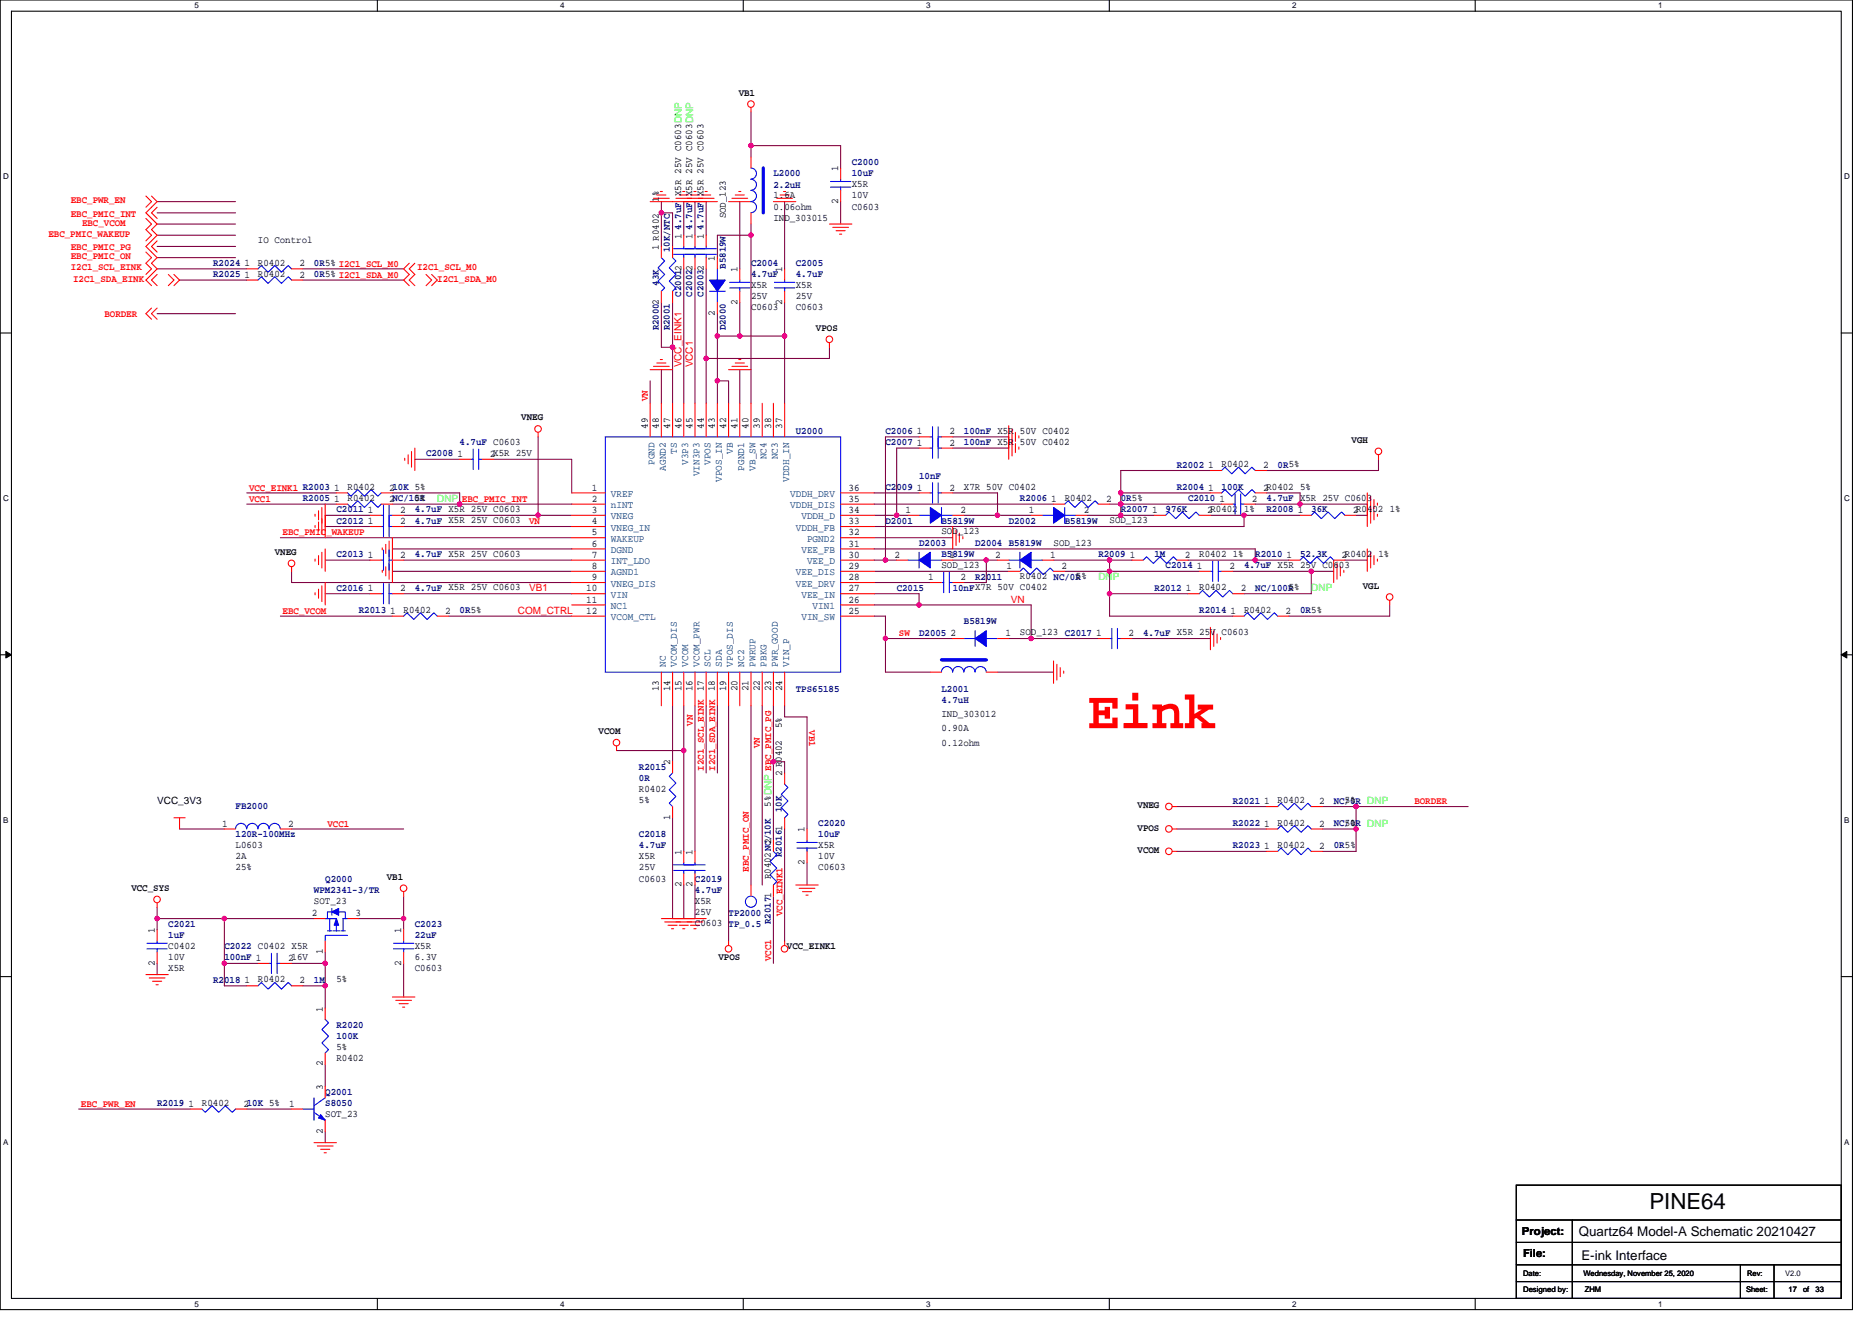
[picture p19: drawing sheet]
<svg xmlns="http://www.w3.org/2000/svg" width="297mm" height="210mm" viewBox="0 0 297 210" stroke-linecap="round" stroke-linejoin="round" font-family="sans-serif">
<defs><g id="words">
<text font-size="8.5" fill="#f00" x="172.5" y="115.6">Eink</text>
<text font-size="3.5" x="261.7" y="192">PINE64</text>
<g font-size="2.1">
<text x="250.5" y="196.2">Quartz64 Model-A Schematic 20210427</text>
<text x="250.9" y="200">E-ink Interface</text>
</g>
<g font-size="1.8">
<text x="241.5" y="196">Project:</text>
<text x="241.7" y="199.5">File:</text>
</g>
<g font-size="1.6">
<text x="117.2" y="15.2">VB1</text>
<text x="133" y="27.2" transform="rotate(-90 133 27.2)">1</text>
<text x="135.2" y="29.7">X5R</text>
<text x="104.5" y="32" transform="rotate(-90 104.5 32)">1%</text>
<text x="108.1" y="31.1" transform="rotate(-90 108.1 31.1)">X5R 25V C0603DNP</text>
<text x="109.9" y="31.1" transform="rotate(-90 109.9 31.1)">X5R 25V C0603DNP</text>
<text x="111.6" y="31.1" transform="rotate(-90 111.6 31.1)">X5R 25V C0603</text>
<text x="115.2" y="34.7" transform="rotate(-90 115.2 34.7)">SOD_123</text>
<text x="122.7" y="35">IND_303015</text>
<text x="122.7" y="31.5">1.6A</text>
<text x="122.7" y="33.3">0.06ohm</text>
<text x="133" y="32.4" transform="rotate(-90 133 32.4)">2</text>
<text x="135.2" y="33.3">C0603</text>
<text x="135.2" y="31.5">10V</text>
<text x="40.9" y="38.6">IO Control</text>
<text x="104.6" y="39.6" transform="rotate(-90 104.6 39.6)">1 R0402</text>
<text x="108.1" y="37.9" transform="rotate(-90 108.1 37.9)">1</text>
<text x="109.9" y="37.9" transform="rotate(-90 109.9 37.9)">1</text>
<text x="111.7" y="37.9" transform="rotate(-90 111.7 37.9)">1</text>
<text x="113.4" y="41.4" transform="rotate(-90 113.4 41.4)">1</text>
<text x="38.8" y="44.1">1</text>
<text x="38.8" y="42.3">1</text>
<text x="40.9" y="43.9">R0402</text>
<text x="40.9" y="42.1">R0402</text>
<text x="47.5" y="44.1">2</text>
<text x="47.5" y="42.3">2</text>
<text x="117" y="43.2" transform="rotate(-90 117 43.2)">1</text>
<text x="119.2" y="45.7">X5R</text>
<text x="119.2" y="47.5">25V</text>
<text x="124.1" y="43.2" transform="rotate(-90 124.1 43.2)">1</text>
<text x="126.3" y="45.7">X5R</text>
<text x="126.3" y="47.5">25V</text>
<text x="113.4" y="50.1" transform="rotate(-90 113.4 50.1)">2</text>
<text x="117" y="48.4" transform="rotate(-90 117 48.4)">2</text>
<text x="119.2" y="49.3">C0603</text>
<text x="124.1" y="48.4" transform="rotate(-90 124.1 48.4)">2</text>
<text x="126.3" y="49.3">C0603</text>
<text x="129.5" y="52.5">VPOS</text>
<text x="82.7" y="66.7">VNEG</text>
<text x="102.8" y="68.1" transform="rotate(-90 102.8 68.1)">49</text>
<text x="104.6" y="68.1" transform="rotate(-90 104.6 68.1)">48</text>
<text x="106.3" y="68.1" transform="rotate(-90 106.3 68.1)">47</text>
<text x="108.1" y="68.1" transform="rotate(-90 108.1 68.1)">46</text>
<text x="109.9" y="68.1" transform="rotate(-90 109.9 68.1)">45</text>
<text x="111.7" y="68.1" transform="rotate(-90 111.7 68.1)">44</text>
<text x="113.4" y="68.1" transform="rotate(-90 113.4 68.1)">43</text>
<text x="115.2" y="68.1" transform="rotate(-90 115.2 68.1)">42</text>
<text x="117" y="68.1" transform="rotate(-90 117 68.1)">41</text>
<text x="118.8" y="68.1" transform="rotate(-90 118.8 68.1)">40</text>
<text x="120.6" y="68.1" transform="rotate(-90 120.6 68.1)">39</text>
<text x="122.3" y="68.1" transform="rotate(-90 122.3 68.1)">38</text>
<text x="124.1" y="68.1" transform="rotate(-90 124.1 68.1)">37</text>
<text x="145.5" y="70.7">1</text>
<text x="145.5" y="69">1</text>
<text x="150.6" y="70.7">2</text>
<text x="150.6" y="69">2</text>
<text x="214.5" y="70.3">VGH</text>
<text x="53" y="77.9">1</text>
<text x="55.2" y="77.7">R0402</text>
<text x="61.7" y="77.9">210K 5%</text>
<text x="72.6" y="72.5">1</text>
<text x="77.7" y="72.5">2X5R 25V</text>
<text x="93.9" y="77.9">1</text>
<text x="134.6" y="77.9">36</text>
<text x="145.5" y="77.9">1</text>
<text x="150.6" y="77.9">2</text>
<text x="152.9" y="77.7">X7R 50V C0402</text>
<text x="191.7" y="74.3">1</text>
<text x="191.7" y="77.9">1</text>
<text x="193.8" y="74.1">R0402</text>
<text x="200.4" y="74.3">2</text>
<text x="200.4" y="77.9">2R0402 5%</text>
<text x="53" y="79.6">1</text>
<text x="55.2" y="79.5">R0402</text>
<text x="58.4" y="83.2">1</text>
<text x="58.4" y="81.4">1</text>
<text x="61.7" y="79.6">2NC/10K</text>
<text x="63.5" y="83.2">2</text>
<text x="63.5" y="81.4">2</text>
<text x="65.8" y="79.5">5%</text>
<text x="93.9" y="79.6">2</text>
<text x="93.9" y="81.4">3</text>
<text x="93.9" y="83.2">4</text>
<text x="134.6" y="83.2">33</text>
<text x="134.6" y="81.4">34</text>
<text x="134.6" y="79.6">35</text>
<text x="143.7" y="81.4">1</text>
<text x="152.4" y="81.4">2</text>
<text x="163.3" y="81.4">1</text>
<text x="166.8" y="79.6">1</text>
<text x="168.9" y="79.5">R0402</text>
<text x="172" y="81.4">2</text>
<text x="175.5" y="79.6">2</text>
<text x="176.1" y="83">SOD_123</text>
<text x="182.8" y="81.4">1</text>
<text x="191.5" y="81.4">2R0402 1%</text>
<text x="193.5" y="79.6">1</text>
<text x="198.6" y="79.6">2</text>
<text x="205.9" y="81.4">1</text>
<text x="214.6" y="81.4">2R0402 1%</text>
<text x="43.6" y="88.1">VNEG</text>
<text x="58.4" y="88.5">1</text>
<text x="63.5" y="88.5">2</text>
<text x="93.9" y="85">5</text>
<text x="93.9" y="86.7">6</text>
<text x="93.9" y="88.5">7</text>
<text x="134.6" y="88.5">30</text>
<text x="134.6" y="86.7">31</text>
<text x="134.6" y="85">32</text>
<text x="141.9" y="88.5">2</text>
<text x="149.4" y="84.8">SOD_123</text>
<text x="150.6" y="88.5">1</text>
<text x="157.9" y="88.5">2</text>
<text x="166.6" y="88.5">1</text>
<text x="167.2" y="86.6">SOD_123</text>
<text x="179.3" y="88.5">1</text>
<text x="188" y="88.5">2</text>
<text x="190.3" y="88.4">R0402 1%</text>
<text x="204.1" y="88.5">1</text>
<text x="212.9" y="88.5">2R0402 1%</text>
<text x="58.4" y="93.9">1</text>
<text x="63.5" y="93.9">2</text>
<text x="93" y="93.9">10</text>
<text x="93" y="95.6">11</text>
<text x="93.9" y="90.3">8</text>
<text x="93.9" y="92.1">9</text>
<text x="134.6" y="95.6">26</text>
<text x="134.6" y="93.9">27</text>
<text x="134.6" y="92.1">28</text>
<text x="134.6" y="90.3">29</text>
<text x="147.3" y="92.1">1</text>
<text x="149.4" y="90.1">SOD_123</text>
<text x="152.4" y="92.1">2</text>
<text x="159.7" y="90.3">1</text>
<text x="161.8" y="91.9">R0402 NC/0R</text>
<text x="168.4" y="90.3">2</text>
<text x="170.7" y="91.9">5%</text>
<text x="188.1" y="93.9">1</text>
<text x="189.9" y="90.3">1</text>
<text x="190.3" y="93.7">R0402</text>
<text x="195.1" y="90.3">2</text>
<text x="196.9" y="93.9">2</text>
<text x="204.5" y="93.7">5%</text>
<text x="216.2" y="93.4">VGL</text>
<text x="61.9" y="97.4">1</text>
<text x="64" y="97.3">R0402</text>
<text x="70.6" y="97.4">2</text>
<text x="93" y="97.4">12</text>
<text x="134.6" y="97.4">25</text>
<text x="150.8" y="101">2</text>
<text x="159.5" y="101">1</text>
<text x="161.8" y="100.8">SOD_123 C2017</text>
<text x="173.9" y="101">1</text>
<text x="179.1" y="101">2</text>
<text x="193.8" y="100.8">C0603</text>
<text x="195.3" y="97.4">1</text>
<text x="197.4" y="97.3">R0402</text>
<text x="204" y="97.4">2</text>
<text x="104.6" y="109.7" transform="rotate(-90 104.6 109.7)">13</text>
<text x="106.3" y="109.7" transform="rotate(-90 106.3 109.7)">14</text>
<text x="108.1" y="109.7" transform="rotate(-90 108.1 109.7)">15</text>
<text x="109.9" y="109.7" transform="rotate(-90 109.9 109.7)">16</text>
<text x="111.7" y="109.7" transform="rotate(-90 111.7 109.7)">17</text>
<text x="113.4" y="109.7" transform="rotate(-90 113.4 109.7)">18</text>
<text x="115.2" y="109.7" transform="rotate(-90 115.2 109.7)">19</text>
<text x="117" y="109.7" transform="rotate(-90 117 109.7)">20</text>
<text x="118.8" y="109.7" transform="rotate(-90 118.8 109.7)">21</text>
<text x="120.6" y="109.7" transform="rotate(-90 120.6 109.7)">22</text>
<text x="122.3" y="109.7" transform="rotate(-90 122.3 109.7)">23</text>
<text x="124.1" y="109.7" transform="rotate(-90 124.1 109.7)">24</text>
<text x="149.4" y="113.8">IND_303012</text>
<text x="95" y="116.5">VCOM</text>
<text x="124.1" y="115.6" transform="rotate(-90 124.1 115.6)">5%</text>
<text x="149.4" y="116.1">0.90A</text>
<text x="149.4" y="118.4">0.12ohm</text>
<text x="101.4" y="125.7">R0402</text>
<text x="106.3" y="121.4" transform="rotate(-90 106.3 121.4)">2</text>
<text x="124.1" y="123.2" transform="rotate(-90 124.1 123.2)">2 R0402</text>
<text x="24.9" y="127.7">VCC_3V3</text>
<text x="35.2" y="131.2">1</text>
<text x="45.7" y="131.2">2</text>
<text x="101.4" y="127.5">5%</text>
<text x="106.3" y="130.2" transform="rotate(-90 106.3 130.2)">1</text>
<text x="122.3" y="128" transform="rotate(-90 122.3 128)">5%DNP EBC_PMIC_PG</text>
<text x="180.5" y="131.8">VPOS</text>
<text x="180.5" y="128.3">VNEG</text>
<text x="200.6" y="127.6">1</text>
<text x="200.6" y="131.2">1</text>
<text x="202.7" y="127.5">R0402</text>
<text x="202.7" y="131">R0402</text>
<text x="209.3" y="127.6">2</text>
<text x="209.3" y="131.2">2</text>
<text x="213.4" y="127.5">5%</text>
<text x="213.4" y="131">5%</text>
<text x="37.4" y="134.6">L0603</text>
<text x="37.4" y="136.4">2A</text>
<text x="101.4" y="136.4">X5R</text>
<text x="108.1" y="135.7" transform="rotate(-90 108.1 135.7)">1</text>
<text x="109.9" y="135.7" transform="rotate(-90 109.9 135.7)">1</text>
<text x="122.3" y="133.9" transform="rotate(-90 122.3 133.9)">2</text>
<text x="127.7" y="137.3" transform="rotate(-90 127.7 137.3)">2</text>
<text x="127.7" y="132.1" transform="rotate(-90 127.7 132.1)">1</text>
<text x="129.8" y="134.6">X5R</text>
<text x="129.8" y="136.4">10V</text>
<text x="180.5" y="135.4">VCOM</text>
<text x="200.6" y="134.7">1</text>
<text x="202.7" y="134.6">R0402</text>
<text x="209.3" y="134.7">2</text>
<text x="20.8" y="141.4">VCC_SYS</text>
<text x="37.4" y="138.2">25%</text>
<text x="49.8" y="143.5">SOT_23</text>
<text x="61.4" y="139.6">VB1</text>
<text x="101.4" y="139.9">C0603</text>
<text x="101.4" y="138.2">25V</text>
<text x="108.1" y="140.8" transform="rotate(-90 108.1 140.8)">2</text>
<text x="109.9" y="140.8" transform="rotate(-90 109.9 140.8)">2</text>
<text x="110.3" y="143.5">X5R</text>
<text x="122.3" y="139.6" transform="rotate(-90 122.3 139.6)">R0402NC/10K</text>
<text x="129.8" y="138.2">C0603</text>
<text x="24.5" y="148.1" transform="rotate(-90 24.5 148.1)">1</text>
<text x="49.5" y="145.4">2</text>
<text x="56.4" y="145.4">3</text>
<text x="63.7" y="148.1" transform="rotate(-90 63.7 148.1)">1</text>
<text x="110.3" y="147">C0603 TP_0.5</text>
<text x="110.3" y="145.3">25V</text>
<text x="24.5" y="153.3" transform="rotate(-90 24.5 153.3)">2</text>
<text x="26.7" y="150.6">C0402</text>
<text x="26.7" y="154.2">X5R</text>
<text x="26.7" y="152.4">10V</text>
<text x="40.9" y="155.9">R0402</text>
<text x="45.7" y="152.5">216V</text>
<text x="51.2" y="151.5" transform="rotate(-90 51.2 151.5)">1</text>
<text x="53.4" y="155.9">5%</text>
<text x="63.7" y="153.3" transform="rotate(-90 63.7 153.3)">2</text>
<text x="65.8" y="154.2">C0603</text>
<text x="65.8" y="150.6">X5R</text>
<text x="65.8" y="152.4">6.3V</text>
<text x="114" y="152.4">VPOS</text>
<text x="124.9" y="150.7">VCC_EINK1</text>
<text x="38.8" y="156.1">1</text>
<text x="47.5" y="156.1">2</text>
<text x="51.2" y="160.5" transform="rotate(-90 51.2 160.5)">1</text>
<text x="53.4" y="166.6">5%</text>
<text x="51.2" y="173" transform="rotate(-90 51.2 173)">3</text>
<text x="51.2" y="169.3" transform="rotate(-90 51.2 169.3)">2</text>
<text x="53.4" y="168.4">R0402</text>
<text x="29.9" y="175.6">1</text>
<text x="32" y="175.5">R0402</text>
<text x="38.6" y="175.6">210K 5%</text>
<text x="45.9" y="175.6">1</text>
<text x="51.2" y="179.9" transform="rotate(-90 51.2 179.9)">2</text>
<text x="51.6" y="177.3">SOT_23</text>
</g>
<g font-size="1.6" fill="#000080">
<text x="122.7" y="28">L2000</text>
<text x="122.7" y="29.8">2.2uH</text>
<text x="135.2" y="26.2">C2000</text>
<text x="135.2" y="28">10uF</text>
<text x="106.3" y="40" transform="rotate(-90 106.3 40)">10K/NTC</text>
<text x="108.1" y="36.4" transform="rotate(-90 108.1 36.4)">4.7uF</text>
<text x="109.9" y="36.4" transform="rotate(-90 109.9 36.4)">4.7uF</text>
<text x="111.6" y="36.4" transform="rotate(-90 111.6 36.4)">4.7uF</text>
<text x="33.8" y="44">R2025</text>
<text x="33.8" y="42.2">R2024</text>
<text x="49.8" y="44">0R5% I2C1_SDA_M0</text>
<text x="49.8" y="42.2">0R5% I2C1_SCL_M0</text>
<text x="104.5" y="45.3" transform="rotate(-90 104.5 45.3)">43K</text>
<text x="108.1" y="47.1" transform="rotate(-90 108.1 47.1)">C20012</text>
<text x="109.9" y="47.1" transform="rotate(-90 109.9 47.1)">C20022</text>
<text x="111.6" y="47.1" transform="rotate(-90 111.6 47.1)">C20032</text>
<text x="115.2" y="42.7" transform="rotate(-90 115.2 42.7)">B5819W</text>
<text x="119.2" y="42.2">C2004</text>
<text x="119.2" y="44">4.7uF</text>
<text x="126.3" y="42.2">C2005</text>
<text x="126.3" y="44">4.7uF</text>
<text x="104.5" y="52.5" transform="rotate(-90 104.5 52.5)">R20002</text>
<text x="106.3" y="52.5" transform="rotate(-90 106.3 52.5)">R2001</text>
<text x="115.2" y="52.5" transform="rotate(-90 115.2 52.5)">D2000</text>
<text x="72.9" y="70.7">4.7uF C0603</text>
<text x="126.3" y="68.9">U2000</text>
<text x="140.5" y="70.7">C2007</text>
<text x="140.5" y="68.9">C2006</text>
<text x="152.9" y="70.7">100nF X5R 50V C0402</text>
<text x="152.9" y="68.9">100nF X5R 50V C0402</text>
<text x="67.6" y="72.4">C2008</text>
<text x="140.5" y="77.8">C2009</text>
<text x="145.8" y="76">10nF</text>
<text x="186.7" y="74.2">R2002</text>
<text x="186.7" y="77.8">R2004</text>
<text x="193.8" y="77.8">100K</text>
<text x="202.7" y="74.2">0R5%</text>
<text x="48" y="79.5">R2005</text>
<text x="53.4" y="83.1">C2012</text>
<text x="53.4" y="81.3">C2011</text>
<text x="65.8" y="83.1">4.7uF X5R 25V C0603</text>
<text x="65.8" y="81.3">4.7uF X5R 25V C0603</text>
<text x="140.5" y="83.1">D2001</text>
<text x="149.4" y="83.1">B5819W</text>
<text x="160.1" y="83.1">D2002</text>
<text x="161.8" y="79.5">R2006</text>
<text x="168.9" y="83.1">B5819W</text>
<text x="177.8" y="79.5">0R5%</text>
<text x="177.8" y="81.3">R2007</text>
<text x="185" y="81.3">976K</text>
<text x="188.5" y="79.5">C2010</text>
<text x="201" y="79.5">4.7uF X5R 25V C0603</text>
<text x="201" y="81.3">R2008</text>
<text x="208.1" y="81.3">36K</text>
<text x="53.4" y="88.4">C2013</text>
<text x="65.8" y="88.4">4.7uF X5R 25V C0603</text>
<text x="145.8" y="86.7">D2003</text>
<text x="149.4" y="88.4">B5819W</text>
<text x="154.7" y="86.7">D2004 B5819W</text>
<text x="174.3" y="88.4">R2009</text>
<text x="183.2" y="88.4">1M</text>
<text x="199.2" y="88.4">R2010</text>
<text x="206.3" y="88.4">52.3K</text>
<text x="53.4" y="93.8">C2016</text>
<text x="65.8" y="93.8">4.7uF X5R 25V C0603</text>
<text x="142.3" y="93.8">C2015</text>
<text x="151.2" y="93.8">10nFX7R 50V C0402</text>
<text x="154.7" y="92">R2011</text>
<text x="183.2" y="93.8">R2012</text>
<text x="185" y="90.2">C2014</text>
<text x="197.4" y="90.2">4.7uF X5R 25V C0603</text>
<text x="199.2" y="93.8">NC/100R</text>
<text x="56.9" y="97.3">R2013</text>
<text x="72.9" y="97.3">0R5%</text>
<text x="145.8" y="100.9">D2005</text>
<text x="152.9" y="99.1">B5819W</text>
<text x="181.4" y="100.9">4.7uF X5R 25V</text>
<text x="190.3" y="97.3">R2014</text>
<text x="206.3" y="97.3">0R5%</text>
<text x="126.3" y="109.8">TPS65185</text>
<text x="149.4" y="109.8">L2001</text>
<text x="149.4" y="111.5">4.7uH</text>
<text x="101.4" y="122.2">R2015</text>
<text x="101.4" y="124">0R</text>
<text x="37.4" y="128.4">FB2000</text>
<text x="124.1" y="128.9" transform="rotate(-90 124.1 128.9)">10K</text>
<text x="129.8" y="131.1">C2020</text>
<text x="195.6" y="127.6">R2021</text>
<text x="195.6" y="131.1">R2022</text>
<text x="211.6" y="127.6">NC/0R DNP</text>
<text x="211.6" y="131.1">NC/0R DNP</text>
<text x="37.4" y="132.9">120R-100MHz</text>
<text x="101.4" y="132.9">C2018</text>
<text x="101.4" y="134.7">4.7uF</text>
<text x="124.1" y="136" transform="rotate(-90 124.1 136)">R20161</text>
<text x="129.8" y="132.9">10uF</text>
<text x="195.6" y="134.7">R2023</text>
<text x="211.6" y="134.7">0R5%</text>
<text x="49.8" y="141.8">WPM2341-3/TR</text>
<text x="51.6" y="140">Q2000</text>
<text x="110.3" y="140">C2019</text>
<text x="110.3" y="141.8">4.7uF</text>
<text x="26.7" y="147.1">C2021</text>
<text x="26.7" y="148.9">1uF</text>
<text x="65.8" y="147.1">C2023</text>
<text x="65.8" y="148.9">22uF</text>
<text x="115.6" y="145.3">TP2000</text>
<text x="122.3" y="146.7" transform="rotate(-90 122.3 146.7)">R20171</text>
<text x="33.8" y="156">R2018</text>
<text x="35.6" y="150.7">C2022 C0402 X5R</text>
<text x="35.6" y="152.4">100nF 1</text>
<text x="49.8" y="156">1M</text>
<text x="53.4" y="163.1">R2020</text>
<text x="53.4" y="164.9">100K</text>
<text x="51.6" y="173.8">Q2001</text>
<text x="24.9" y="175.6">R2019</text>
<text x="51.6" y="175.6">S8050</text>
</g>
<g font-size="1.6" fill="#f00">
<text x="11.2" y="34.4">EBC_PMIC_INT</text>
<text x="11.2" y="32.3">EBC_PWR_EN</text>
<text x="13" y="35.8">EBC_VCOM</text>
<text x="7.7" y="37.6">EBC_PMIC_WAKEUP</text>
<text x="11.2" y="39.7">EBC_PMIC_PG</text>
<text x="11.2" y="41.1">EBC_PMIC_ON</text>
<text x="11.2" y="42.9">I2C1_SCL_EINK</text>
<text x="11.6" y="44.7">I2C1_SDA_EINK</text>
<text x="66.2" y="42.9">I2C1_SCL_M0</text>
<text x="69.4" y="44.7">I2C1_SDA_M0</text>
<text x="16.6" y="50.4">BORDER</text>
<text x="108.1" y="58.3" transform="rotate(-90 108.1 58.3)">VCC_EINK1</text>
<text x="109.9" y="58.3" transform="rotate(-90 109.9 58.3)">VCC1</text>
<text x="102.8" y="63.6" transform="rotate(-90 102.8 63.6)">VN</text>
<text x="39.5" y="77.9">VCC_EINK1 R2003</text>
<text x="39.5" y="79.7">VCC1</text>
<text x="84" y="83.2">VN</text>
<text x="44.8" y="85">EBC_PMIC_WAKEUP</text>
<text x="84" y="93.9">VB1</text>
<text x="160.4" y="95.7">VN</text>
<text x="44.8" y="97.4">EBC_VCOM</text>
<text x="82.2" y="97.4">COM_CTRL</text>
<text x="142.6" y="101">SW</text>
<text x="109.9" y="115.2" transform="rotate(-90 109.9 115.2)">VN</text>
<text x="120.6" y="118.8" transform="rotate(-90 120.6 118.8)">VN</text>
<text x="128.4" y="115.9" transform="rotate(90 128.4 115.9)">VB1</text>
<text x="111.7" y="122.3" transform="rotate(-90 111.7 122.3)">I2C1_SCL_EINK</text>
<text x="113.5" y="122.3" transform="rotate(-90 113.5 122.3)">I2C1_SDA_EINK</text>
<text x="52" y="131.2">VCC1</text>
<text x="224.4" y="127.7">BORDER</text>
<text x="118.8" y="138.3" transform="rotate(-90 118.8 138.3)">EBC_PMIC_ON</text>
<text x="124.1" y="145.4" transform="rotate(-90 124.1 145.4)">VCC_EINK1</text>
<text x="122.4" y="152.5" transform="rotate(-90 122.4 152.5)">VCC1</text>
<text x="12.8" y="175.7">EBC_PWR_EN</text>
</g>
<g font-size="1.6" fill="#004080">
<text x="103.9" y="73.8" transform="rotate(-90 103.9 73.8)">PGND</text>
<text x="105.6" y="74.7" transform="rotate(-90 105.6 74.7)">AGND2</text>
<text x="107.4" y="72" transform="rotate(-90 107.4 72)">TS</text>
<text x="109.2" y="73.8" transform="rotate(-90 109.2 73.8)">V3P3</text>
<text x="111" y="75.6" transform="rotate(-90 111 75.6)">VIN3P3</text>
<text x="112.8" y="73.8" transform="rotate(-90 112.8 73.8)">VPOS</text>
<text x="114.5" y="76.5" transform="rotate(-90 114.5 76.5)">VPOS_IN</text>
<text x="116.3" y="72" transform="rotate(-90 116.3 72)">VB</text>
<text x="118.1" y="74.7" transform="rotate(-90 118.1 74.7)">PGND1</text>
<text x="119.9" y="74.7" transform="rotate(-90 119.9 74.7)">VB_SW</text>
<text x="121.6" y="72.9" transform="rotate(-90 121.6 72.9)">NC4</text>
<text x="123.4" y="72.9" transform="rotate(-90 123.4 72.9)">NC3</text>
<text x="125.2" y="76.5" transform="rotate(-90 125.2 76.5)">VDDH_IN</text>
<text x="96.9" y="78.9">VREF</text>
<text x="96.9" y="80.6">nINT</text>
<text x="96.9" y="82.4">VNEG</text>
<text x="125.4" y="80.6">VDDH_DIS</text>
<text x="125.4" y="78.9">VDDH_DRV</text>
<text x="127.2" y="82.4">VDDH_D</text>
<text x="96.9" y="84.2">VNEG_IN</text>
<text x="96.9" y="86">WAKEUP</text>
<text x="96.9" y="87.8">DGND</text>
<text x="96.9" y="89.5">INT_LDO</text>
<text x="126.3" y="84.2">VDDH_FB</text>
<text x="127.2" y="87.8">VEE_FB</text>
<text x="128.1" y="89.5">VEE_D</text>
<text x="128.1" y="86">PGND2</text>
<text x="96.9" y="91.3">AGND1</text>
<text x="96.9" y="93.1">VNEG_DIS</text>
<text x="96.9" y="94.9">VIN</text>
<text x="126.3" y="93.1">VEE_DRV</text>
<text x="126.3" y="91.3">VEE_DIS</text>
<text x="127.2" y="94.9">VEE_IN</text>
<text x="96.9" y="96.6">NC1</text>
<text x="96.9" y="98.4">VCOM_CTL</text>
<text x="127.2" y="98.4">VIN_SW</text>
<text x="128.9" y="96.6">VIN1</text>
<text x="105.6" y="105.8" transform="rotate(-90 105.6 105.8)">NC</text>
<text x="107.4" y="105.8" transform="rotate(-90 107.4 105.8)">VCOM_DIS</text>
<text x="109.2" y="105.8" transform="rotate(-90 109.2 105.8)">VCOM</text>
<text x="111" y="105.8" transform="rotate(-90 111 105.8)">VCOM_PWR</text>
<text x="112.8" y="105.8" transform="rotate(-90 112.8 105.8)">SCL</text>
<text x="114.5" y="105.8" transform="rotate(-90 114.5 105.8)">SDA</text>
<text x="116.3" y="105.8" transform="rotate(-90 116.3 105.8)">VPOS_DIS</text>
<text x="118.1" y="105.8" transform="rotate(-90 118.1 105.8)">NC2</text>
<text x="119.9" y="105.8" transform="rotate(-90 119.9 105.8)">PWRUP</text>
<text x="121.6" y="105.8" transform="rotate(-90 121.6 105.8)">PBKG</text>
<text x="123.4" y="105.8" transform="rotate(-90 123.4 105.8)">PWR_GOOD</text>
<text x="125.2" y="105.8" transform="rotate(-90 125.2 105.8)">VIN_P</text>
</g>
<g font-size="1.6" fill="#0f0">
<text x="69.4" y="79.7">DNP EBC_PMIC_INT</text>
<text x="174.3" y="92.1">DNP</text>
<text x="208.1" y="93.9">DNP</text>
</g>
<g font-size="1.3">
<text x="30.8" y="1.3">5</text>
<text x="88.9" y="1.3">4</text>
<text x="147" y="1.3">3</text>
<text x="205" y="1.3">2</text>
<text x="263.1" y="1.3">1</text>
<text x=".5" y="28.4">D</text>
<text x="292.6" y="28.4">D</text>
<text x=".5" y="79.5">C</text>
<text x="292.6" y="79.5">C</text>
<text x=".5" y="130.6">B</text>
<text x="292.6" y="130.6">B</text>
<text x=".5" y="181.7">A</text>
<text x="292.6" y="181.7">A</text>
<text x="30.8" y="207.4">5</text>
<text x="88.9" y="207.4">4</text>
<text x="147" y="207.4">3</text>
<text x="205" y="207.4">2</text>
<text x="263.1" y="207.4">1</text>
</g>
<g font-size="1.2">
<text x="241.7" y="202.6">Date:</text>
<text x="251.3" y="202.6">Wednesday, November 25, 2020</text>
<text x="277.2" y="202.6">Rev:</text>
<text x="283.3" y="202.6">V2.0</text>
<text x="241.7" y="205.1">Designed by:</text>
<text x="251.5" y="205.1">ZHM</text>
<text x="277" y="205.1">Sheet:</text>
<text x="283.8" y="205.1">17</text>
<text x="286.1" y="205.1">of</text>
<text x="288.1" y="205.1">33</text>
</g>
</g></defs>
<path d="M0 0h293.9v207.9h-293.9zM1.8 1.8h290.4v204.3h-290.4z" fill="none" stroke="#000" stroke-width=".17"/>
<g fill="#fff">
<path d="M30.8 .2h.7v1.4h-.7z"/>
<path d="M30.8 206.3h.7v1.4h-.7z"/>
</g>
<path d="M59.9 0v1.8M59.9 206.1v1.8" fill="none" stroke="#000" stroke-width=".17"/>
<g fill="#fff">
<path d="M88.9 .2h.7v1.4h-.7z"/>
<path d="M88.9 206.3h.7v1.4h-.7z"/>
</g>
<path d="M117.9 0v1.8M117.9 206.1v1.8" fill="none" stroke="#000" stroke-width=".17"/>
<g fill="#fff">
<path d="M147 .2h.7v1.4h-.7z"/>
<path d="M147 206.3h.7v1.4h-.7z"/>
</g>
<path d="M176 0v1.8M176 206.1v1.8" fill="none" stroke="#000" stroke-width=".17"/>
<g fill="#fff">
<path d="M205 .2h.7v1.4h-.7z"/>
<path d="M205 206.3h.7v1.4h-.7z"/>
</g>
<path d="M234.1 0v1.8M234.1 206.1v1.8" fill="none" stroke="#000" stroke-width=".17"/>
<g fill="#fff">
<path d="M263.1 .2h.7v1.4h-.7z"/>
<path d="M263.1 206.3h.7v1.4h-.7z"/>
<path d="M.5 27.3h.9v1.4h-.9z"/>
<path d="M292.6 27.3h.9v1.4h-.9z"/>
<path d="M.5 78.4h.9v1.4h-.9z"/>
<path d="M292.6 78.4h.9v1.4h-.9z"/>
</g>
<path d="M0 52.9h1.8M292.2 52.9h1.7" fill="none" stroke="#000" stroke-width=".17"/>
<g fill="#fff">
<path d="M.5 129.5h.8v1.4h-.8z"/>
<path d="M292.6 129.5h.9v1.4h-.9z"/>
</g>
<path d="M0 103.9h1.8M292.2 103.9h1.7" fill="none" stroke="#000" stroke-width=".17"/>
<g fill="#000" stroke="#000" stroke-width=".16">
<path d="M.9 103.4l.9 .5-.9 .5z" fill-rule="evenodd"/>
<path d="M292.2 103.9l.8-.5v1z" fill-rule="evenodd"/>
</g>
<g fill="#fff">
<path d="M.5 180.5h.8v1.4h-.8z"/>
<path d="M292.6 180.5h.9v1.4h-.9z"/>
</g>
<path d="M0 155h1.8M292.2 155h1.7M240.6 193.6h51.6M240.6 197.2h51.6M240.6 188.1h51.6v18h-51.6zM249.5 193.6v12.5M240.6 200.7h51.6M240.6 203.4h51.6M276.2 200.7v5.4M281.5 200.7v5.4" fill="none" stroke="#000" stroke-width=".17"/>
<g fill="none" stroke="#800040" stroke-width=".17">
<path d="M119.2 17.8v7.1M24.9 33.8h12.5M24.9 35.6h12.5M24.9 39.1h12.5M24.9 37.3h12.5M24.9 32h12.5M104.9 33.8h1.8v5.3M104.9 32v7.1M108.5 32v5.3M110.3 32v5.3M112.1 32v5.3M117.4 32v10.7"/>
<path d="M119.2 35.6v28.4M119.2 37.3h-5.4v3.6M119.2 23.1h14.2v3.6M124.5 32v10.7M133.4 32v3.6M24.9 49.8h12.5M24.9 40.9h12.5M24.9 42.7h14.3M28.5 44.4h10.7M48 42.7h16M48 44.4h16M104.9 48v7.1h1.8v8.9"/>
<path d="M104.9 58.7v5.3M106.7 48v7.1M108.5 42.7v21.3M110.3 42.7v21.3M112.1 42.7v14.2M113.8 49.8v14.2M113.8 53.3h10.7M117.4 48v5.3M117.4 58.7v5.3M124.5 48v16M131.6 55.1v1.8h-19.5v7.1M39.2 78.2h14.2"/>
<path d="M62.3 78.2h10.6v1.8M65.8 72.9h7.1M78.3 72.9h12.4v5.3M85.4 69.3v12.5h5.3M103.2 60.5v3.5M113.8 60.5h1.8v3.5M138.7 78.2h7.1M145.8 69.3h-5.3v19.6M145.8 71.1h-3.5v10.7M151.2 78.2h7.1v3.6M151.2 69.3h8.9M151.2 71.1h8.9"/>
<path d="M177.8 78.2h14.3M192.1 74.7h-14.3v5.3h16M201 78.2h5.3v1.8M218.7 72.9v1.8h-17.7M39.2 80h14.2M44.5 85.3h46.2M44.5 97.8h17.8M46.3 90.7v1.8h44.4M51.6 94.2h7.1M51.6 81.8h7.1M51.6 83.6h7.1M51.6 88.9h7.1"/>
<path d="M62.3 87.1h28.4M62.3 90.7h28.4M62.3 80h28.4M64 94.2h26.7M64 81.8h21.4M64 83.6h26.7M64 88.9h26.7M71.2 97.8h19.5M138.7 92.5h8.9M138.7 96h24.9v5.3M138.7 85.3h12.5M138.7 94.2h7.1v1.8"/>
<path d="M138.7 97.8h1.8v8.9h7.1M138.7 90.7h21.4M138.7 80h28.5M138.7 87.1h60.5v1.8M138.7 88.9h3.6M138.7 81.8h5.4M151.2 88.9h5.3v3.6h-3.6M152.9 81.8h10.7M156.5 88.9h1.8M167.2 88.9h12.4M168.9 90.7h21.4M172.5 81.8h10.7"/>
<path d="M176.1 80h1.7v1.8M176.1 94.2h12.4M176.1 88.9v8.9h19.5M188.5 88.9h16M192.1 81.8h14.2M195.6 90.7h12.5v3.5h-10.7M197.4 81.8v1.8h-58.7M199.2 80h17.8M208.1 90.7h3.5M213.4 88.9h3.6M215.2 81.8h1.8M220.5 96v1.8h-16"/>
<path d="M97.8 119.1h10.7v16M106.7 112v8.9M108.5 112v7.1M110.3 112v23.1M112.1 112v10.7M113.8 112v10.7M115.6 112v37.4M119.2 112v28.5M120.9 112v28.5M122.7 112v21.3M124.5 112v1.8h3.6v17.8M140.5 101.3h10.7"/>
<path d="M158.3 106.7h8.9M160.1 101.3h14.2M179.6 101.3h12.5M28.5 131.6h7.1M46.3 131.6h17.7M106.7 129.8v16M122.7 120.9h1.8v1.8M124.5 131.6v17.8M128.1 136.9v3.6M186.7 131.6h14.3M186.7 128h14.3M186.7 135.1h14.3"/>
<path d="M209.8 131.6h5.4v3.5h-5.4M209.8 128h23.2M215.2 128v3.6M24.9 145.8h24.9M24.9 144v3.6M24.9 152.9v1.8M35.6 152.9h5.3M35.6 145.8v10.7h3.6M46.3 152.9h5.3M48 156.5h3.6M51.6 151.1v8.9M56.9 145.8h7.1"/>
<path d="M64 142.2v5.4M64 152.9v5.3M108.5 140.5v5.3M110.3 140.5v5.3M122.7 142.2v10.7M12.5 176h17.8M39.2 176h7.1M51.6 168.9v3.6M51.6 179.6v1.8"/>
</g>
<g fill="#f0f" stroke="#f0f" stroke-width=".17">
<circle cx="145.8" cy="96" r=".35"/>
<circle cx="119.2" cy="23.1" r=".35"/>
<circle cx="104.9" cy="33.8" r=".35"/>
<circle cx="112" cy="56.9" r=".35"/>
<circle cx="106.7" cy="55.1" r=".35"/>
<circle cx="124.5" cy="53.3" r=".35"/>
<circle cx="117.4" cy="53.3" r=".35"/>
<circle cx="113.8" cy="60.4" r=".35"/>
<circle cx="113.8" cy="53.3" r=".35"/>
<circle cx="140.5" cy="88.9" r=".35"/>
<circle cx="142.3" cy="81.8" r=".35"/>
<circle cx="177.8" cy="80" r=".35"/>
<circle cx="177.8" cy="78.2" r=".35"/>
<circle cx="158.3" cy="81.8" r=".35"/>
<circle cx="206.3" cy="80" r=".35"/>
<circle cx="72.9" cy="80" r=".35"/>
<circle cx="177.8" cy="81.8" r=".35"/>
<circle cx="85.4" cy="81.8" r=".35"/>
<circle cx="197.4" cy="81.8" r=".35"/>
<circle cx="119.2" cy="37.3" r=".35"/>
<circle cx="156.5" cy="88.9" r=".35"/>
<circle cx="176" cy="88.9" r=".35"/>
<circle cx="199.2" cy="88.9" r=".35"/>
<circle cx="176" cy="90.7" r=".35"/>
<circle cx="208.1" cy="90.7" r=".35"/>
<circle cx="176" cy="94.2" r=".35"/>
<circle cx="163.6" cy="101.3" r=".35"/>
<circle cx="140.5" cy="101.3" r=".35"/>
<circle cx="122.7" cy="120.9" r=".35"/>
<circle cx="64" cy="145.8" r=".35"/>
<circle cx="24.9" cy="145.8" r=".35"/>
<circle cx="35.6" cy="145.8" r=".35"/>
<circle cx="35.6" cy="152.9" r=".35"/>
<circle cx="51.6" cy="152.9" r=".35"/>
<circle cx="108.5" cy="119.1" r=".35"/>
<circle cx="51.6" cy="156.5" r=".35"/>
<circle cx="215.2" cy="131.6" r=".35"/>
<circle cx="215.2" cy="128" r=".35"/>
</g>
<g fill="none" stroke="#f00" stroke-width=".17">
<path d="M119.2 17.1v.7M23.2 34.7l.8 .9-.8 .8 .8 .9-.8 .9M23.2 31.1l.8 .9-.8 .9M24 31.1l.9 .9-1.7 1.8 1.7 1.8-.9 .8 .9 .9-1.7 1.8 1.7 1.8-.9 .9 .9 .9-1.7 1.8 .8 .8M24.9 38.2l-.9 .9 .9 .9M24.9 32.9l-.9 .9 .9 .9M103.2 32h10.6M103.7 31.5h2.5M104.2 30.9h1.5M104.8 30.4h.3M104.9 39.1v1.8M106.7 39.1v1.8"/>
<path d="M107.2 31.5h6.1M107.8 30.9h1.4M108.3 30.4h.4M108.5 37.3v1.8M109.6 30.9h1.4M110.1 30.4h.3M110.3 37.3v1.8M111.3 30.9h1.5M111.9 30.4h.3M112.1 37.3v1.8M115.6 32h3.6M116.1 31.5h2.5"/>
<path d="M116.7 30.9h1.4M117.2 30.4h.4M119.2 24.9v1.8M119.2 33.8v1.8M122.7 32h3.6M123.3 31.5h2.4M123.8 30.9h1.4M124.3 30.4h.4M131.6 35.6h3.6M132.1 36.1h2.5M132.7 36.6h1.4M133.2 37.2h.4"/>
<path d="M133.4 26.7v1.7M133.4 30.2v1.8M23.2 40l.8 .9-.8 .9 .8 .9-.8 .9M24 48.9l-.8 .9 .8 .9M24.9 43.6l-.9 .9 .9 .8M24.9 48.9l-.9 .9 .9 .9M26.7 43.6l.9 .9-.9 .8M27.6 43.6l.9 .9-.9 .8M39.2 44.4h1.7M39.2 42.7h1.7M46.3 44.4h1.7M46.3 42.7h1.7"/>
<path d="M64.9 41.8l-.9 .9 .9 .9-.9 .9 .9 .8M65.8 41.8l-.9 .9 .9 .9-.9 .9 .9 .8M67.6 43.6l.9 .9-.9 .8M68.5 43.6l.9 .9-.9 .8M103.2 58.7h3.5M103.7 58.1h2.5M104.2 57.6h1.5M104.8 57.1h.3M104.9 46.2v1.8M106.7 46.2v1.8M108.5 40.9v1.8M110.3 40.9v1.8"/>
<path d="M112.1 40.9v1.8M113.8 40.9v1.8M113.8 48v1.8M115.6 58.7h3.6M116.1 58.1h2.5M116.7 57.6h1.4M117.2 57.1h.4M117.4 42.7v1.7M117.4 46.2v1.8M124.5 42.7v1.7M124.5 46.2v1.8M131.6 54.4v.7"/>
<path d="M53.4 78.2h1.8M60.5 78.2h1.8M64.2 72.7v.4M64.8 72.2v1.4M65.3 71.6v2.5M65.8 71.1v3.6M72.9 72.9h1.8M76.5 72.9h1.8M85.4 68.6v.7M90.7 78.2h5.4M103.2 64v5.3M104.9 64v5.3"/>
<path d="M106.7 64v5.3M108.5 64v5.3M110.3 64v5.3M112.1 64v5.3M113.8 64v5.3M115.6 64v5.3M117.4 64v5.3M119.2 64v5.3M120.9 64v5.3M122.7 64v5.3M124.5 64v5.3M133.4 78.2h5.3"/>
<path d="M145.8 71.1h1.8M145.8 78.2h1.8M145.8 69.3h1.8M149.4 71.1h1.8M149.4 78.2h1.8M149.4 69.3h1.8M160.1 67.6v5.3M160.6 68.1v4.3M161.1 68.6v1.5M161.1 70.4v1.4M161.7 69.2v.3M161.7 71v.3"/>
<path d="M192.1 78.2h1.7M192.1 74.7h1.7M199.2 78.2h1.8M199.2 74.7h1.8M217 78.2v5.4M217.5 78.8v4.2M218 79.3v1.4M218.6 79.8v.4M218.7 72.2v.7M46.3 90v.7M50 81.6v.4M50 83.4v.3"/>
<path d="M50 88.7v.4M50 94.1v.3M50.5 81.1v1.4M50.5 82.8v1.5M50.5 88.2v1.4M50.5 93.5v1.5M51.1 80.5v4.3M51.1 87.7v2.4M51.1 93v2.5M51.6 80v5.3M51.6 87.1v3.6M51.6 92.5v3.5"/>
<path d="M53.4 80h1.8M58.7 88.9h1.8M58.7 83.6h1.8M58.7 81.8h1.8M58.7 94.2h1.8M60.5 80h1.8M60.7 90.5v.3M60.7 87v.3M61.2 90v1.4M61.2 86.4v1.4M61.7 89.4v2.5M61.7 85.9v2.5"/>
<path d="M62.3 97.8h1.7M62.3 85.3v7.2M62.3 88.9h1.7M62.3 83.6h1.7M62.3 81.8h1.7M62.3 94.2h1.7M69.4 97.8h1.8M90.7 88.9h5.4M90.7 83.6h5.4M90.7 90.7h5.4M90.7 81.8h5.4M90.7 80h5.4"/>
<path d="M90.7 97.8h5.4M90.7 85.3h5.4M90.7 87.1h5.4M90.7 92.5h5.4M90.7 94.2h5.4M90.7 96h5.4M133.4 88.9h5.3M133.4 83.6h5.3M133.4 90.7h5.3M133.4 81.8h5.3M133.4 80h5.3M133.4 97.8h5.3"/>
<path d="M133.4 85.3h5.3M133.4 87.1h5.3M133.4 92.5h5.3M133.4 94.2h5.3M133.4 96h5.3M142.3 88.9h1.8M144.1 81.8h1.7M147.6 92.5h1.8M149.4 88.9h1.8M151.2 83.6v3.5M151.2 81.8h1.7M151.2 92.5h1.7"/>
<path d="M151.7 84.1v2.5M152.2 84.6v1.5M152.8 85.2v.3M158.3 88.9h1.8M160.1 90.7h1.7M163.6 81.8h1.8M165.4 88.9h1.8M167.2 90.7h1.7M167.2 80h1.7M170.7 81.8h1.8M174.3 80h1.8M179.6 88.9h1.8"/>
<path d="M183.2 81.8h1.8M186.7 88.9h1.8M188.5 94.2h1.8M190.3 90.7h1.8M190.3 81.8h1.8M192.1 99.6v3.5M193.8 80h1.8M193.8 90.7h1.8M195.6 94.2h1.8M195.6 97.8h1.8M197.4 80h1.8M202.7 97.8h1.8"/>
<path d="M204.5 88.9h1.8M206.3 81.8h1.8M212.2 89.4v2.5M212.7 90v1.4M213.2 90.5v.3M213.4 88.9h-1.8v3.6M213.4 81.8h1.8M217 87.1v3.6M217.5 87.7v2.4M218 81.1v1.4M218 88.2v1.4M218.6 81.6v.4"/>
<path d="M218.6 88.7v.4M220.5 95.3v.7M97.8 118.4v.7M104.9 106.7v5.3M106.7 106.7v5.3M108.5 106.7v5.3M110.3 106.7v5.3M112.1 106.7v5.3M113.8 106.7v5.3M115.6 106.7v5.3M117.4 106.7v5.3M119.2 106.7v5.3"/>
<path d="M120.9 106.7v5.3M122.7 106.7v5.3M124.5 106.7v5.3M147.6 106.7h1.8M151.2 101.3h1.7M156.5 106.7h1.8M158.3 101.3h1.8M167.2 104.9v3.6M167.7 105.4v2.5M168.2 106v1.4M168.8 106.5v.3M174.3 101.3h1.8"/>
<path d="M177.8 101.3h1.8M192.6 100.1v2.5M193.1 100.6v1.5M193.7 101.2v.3M27.6 129.8h1.8M28.5 129.8v1.8M35.6 131.6h1.8M44.5 131.6h1.8M106.7 120.9v1.8M106.7 128v1.8M108.5 135.1v1.8M108.5 138.7v1.8"/>
<path d="M110.3 135.1v1.8M110.3 138.7v1.8M122.7 133.4v1.7M124.5 122.7v1.8M124.5 129.8v1.8M128.1 131.6v1.7M128.1 135.1v1.8M186 131.6h.7M186 128h.7M186 135.1h.7M201 131.6h1.7M201 128h1.7"/>
<path d="M201 135.1h1.7M208.1 131.6h1.7M208.1 128h1.7M208.1 135.1h1.7M23.2 154.7h3.5M23.7 155.2h2.5M24.2 155.7h1.5M24.8 156.3h.3M24.9 143.3v.7M24.9 147.6v1.8M24.9 151.1v1.8M39.2 156.5h1.7"/>
<path d="M40.9 152.9h1.8M44.5 152.9h1.8M46.3 156.5h1.7M49.8 145.8h1.8M51.6 149.4v1.7M55.2 145.8h1.7M62.3 158.2h3.5M62.8 158.8h2.5M63.3 159.3h1.5M63.9 159.9h.3M64 141.5v.7M64 147.6v1.8"/>
<path d="M64 151.1v1.8M104.9 145.8h7.2M105.5 146.3h6M106 146.9h1.4M106.5 147.4h.4M107.8 146.9h1.4M108.3 147.4h.4M109.6 146.9h1.4M110.1 147.4h.3M115.6 149.4v.7M119.2 140.5v1.7M122.7 140.5v1.7"/>
<path d="M124.5 149.4v.7M126.3 140.5h3.5M126.8 141h2.5M127.3 141.5h1.5M127.9 142.1h.3M30.3 176h1.7M37.4 176h1.8M46.3 176h1.7M51.6 160v1.8M51.6 167.1v1.8M51.6 172.5v1.7M51.6 177.8v1.8"/>
<path d="M49.8 181.4h3.6M50.4 181.9h2.4M50.9 182.4h1.4M51.4 183h.4"/>
<circle cx="119.2" cy="16.5" r=".52"/>
<circle cx="131.6" cy="53.9" r=".52"/>
<circle cx="85.4" cy="68.1" r=".52"/>
<circle cx="218.7" cy="71.6" r=".52"/>
<circle cx="46.3" cy="89.4" r=".52"/>
<circle cx="220.5" cy="94.8" r=".52"/>
<circle cx="97.8" cy="117.9" r=".52"/>
<circle cx="185.5" cy="128" r=".52"/>
<circle cx="185.5" cy="135.1" r=".52"/>
<circle cx="185.5" cy="131.6" r=".52"/>
<circle cx="24.9" cy="142.8" r=".52"/>
<circle cx="64" cy="141" r=".52"/>
<circle cx="115.6" cy="150.6" r=".52"/>
<circle cx="124.5" cy="150.6" r=".52"/>
</g>
<g fill="none" stroke="#00f" stroke-width=".17">
<path d="M108.5 39.1v.4M110.3 39.1v.4M112.1 39.1v.4M113.7 39.5h-6.8M119.1 26.7a.88 .88 0 0 1 .9 .8 .88 .88 0 0 1-.9 .9 .89 .89 0 0 1 .9 .9 .89 .89 0 0 1-.9 .9M119.1 30.2a.88 .88 0 0 1 .9 .9 .88 .88 0 0 1-.9 .9M119.1 32a.88 .88 0 0 1 .9 .9 .88 .88 0 0 1-.9 .9M131.8 29.7h3.2M131.8 28.8h3.2M133.4 28.4v.4M133.4 29.7v.5M40.9 44.4l.6-.5 1 1.1 1.1-1.1 1.1 1.1 1-1.1 .6 .5"/>
<path d="M40.9 42.7l.6-.6 1 1.1 1.1-1.1 1.1 1.1 1-1.1 .6 .6M104.9 40.9l.6 .5-1.1 1.1 1.1 1.1-1.1 1 1.1 1.1-.6 .5M106.7 40.9l.5 .5-1 1.1 1 1.1-1 1 1 1.1-.5 .5M108.5 40.4v.5M110.3 40.4v.5M112.1 40.4v.5M112.6 46.2h2.5M113.7 40.4h-6.8M113.8 42.7v1.7M113.8 46.2v1.8M115.8 45.7h3.2M115.8 44.8h3.2"/>
<path d="M117.4 44.4v.4M117.4 45.7v.5M122.9 45.7h3.2M122.9 44.8h3.2M124.5 44.5v.3M124.5 45.7v.5M55.2 78.2l.5 .6 1.1-1.1 1 1.1 1.1-1.1 1.1 1.1 .5-.6M74.7 72.9h.4M75.1 71.3v3.2M76 72.9h.5M76 71.3v3.2M96.1 69.3h37.3v37.4h-37.3z"/>
<path d="M147.6 71.1h.4M147.6 78.2h.4M147.6 69.3h.4M148 67.7v5M148 76.6v3.2M148.9 71.1h.5M148.9 67.7v5M148.9 76.6v3.2M148.9 78.2h.5M148.9 69.3h.5M193.8 74.7l.6-.6 1 1.1 1.1-1.1 1.1 1.1 1-1.1 .6 .6M193.8 78.2l.6-.5 1 1.1 1.1-1.1 1.1 1.1 1-1.1 .6 .5"/>
<path d="M196 78.4v3.2M196.9 78.4v3.2M55.2 80l.5 .5 1.1-1 1 1 1.1-1 1.1 1 .5-.5M60.5 88.9h.4M60.5 83.6h.4M60.5 81.8h.4M60.5 94.2h.4M60.9 80.2v5M60.9 87.3v3.2M60.9 92.6v3.2M61.7 88.9h.6M61.7 83.6h.6"/>
<path d="M61.7 80.2v5M61.7 87.3v3.2M61.7 92.6v3.2M61.7 81.8h.6M61.7 94.2h.6M64 97.8l.6-.5 1.1 1 1-1 1.1 1 1.1-1 .5 .5M144.1 88.9h1.7M145.8 87.7v2.4M145.8 81.8h1.8M147.6 88.9h1.8M149.4 81.8h1.8M149.4 92.5h.4"/>
<path d="M149.4 80.5v2.5M149.8 90.8v3.3M150.6 92.5h.6M150.6 90.8v3.3M160.1 88.9h1.7M161.8 90.7l.6-.6 1 1.1 1.1-1.1 1.1 1.1 1-1.1 .6 .6M161.8 87.7v2.4M163.6 88.9h1.8M165.4 81.8h1.8M168.9 80l.6-.5 1.1 1 1-1 1.1 1 1.1-1 .5 .5M168.9 81.8h1.8M168.9 80.5v2.5"/>
<path d="M176.4 99.7v3.3M177.3 99.7v3.3M181.4 88.9l.5-.5 1.1 1 1.1-1 1 1 1.1-1 .5 .5M185 81.8l.5-.5 1.1 1 1-1 1.1 1 1.1-1 .5 .5M190.3 94.2l.5-.5 1.1 1.1 1.1-1.1 1 1.1 1.1-1.1 .5 .5M192.1 90.7h.3M192.4 89.1v3.2M193.3 90.7h.5M193.3 89.1v3.2M195.6 80h.4M196.9 80h.5M197.4 97.8l.5-.5 1.1 1 1.1-1 1 1 1.1-1 .5 .5"/>
<path d="M206.3 88.9l.5-.5 1.1 1 1.1-1 1 1 1.1-1 .5 .5M208.1 81.8l.5-.5 1.1 1 1-1 1.1 1 1.1-1 .5 .5M151.1 106.7a.88 .88 0 0 0-.8-.9 .88 .88 0 0 0-.9 .9M152.9 106.7a.88 .88 0 0 0-.9-.9 .88 .88 0 0 0-.8 .9M152.9 101.3h1.8M154.7 100.1v2.5M156.5 106.7a.89 .89 0 0 0-.9-.9 .89 .89 0 0 0-.9 .9 .88 .88 0 0 0-.9-.9 .88 .88 0 0 0-.9 .9M156.5 101.3h1.8M176.1 101.3h.3M177.3 101.3h.5M40.9 131.6a.89 .89 0 0 0-.9-.9 .89 .89 0 0 0-.9 .9 .88 .88 0 0 0-.8-.9 .88 .88 0 0 0-.9 .9M42.7 131.6a.88 .88 0 0 0-.9-.9 .88 .88 0 0 0-.9 .9"/>
<path d="M44.5 131.6a.88 .88 0 0 0-.9-.9 .88 .88 0 0 0-.9 .9M106.7 122.7l-.5 .5 1 1.1-1 1 1 1.1-1 1.1 .5 .5M106.9 138.2h5M106.9 137.3h5M108.5 136.9v.4M108.5 138.2v.5M110.3 136.9v.4M110.3 138.2v.5M122.7 135.1l.6 .6-1.1 1 1.1 1.1-1.1 1.1 1.1 1-.6 .6M124.5 124.5l.5 .5-1 1.1 1 1-1 1.1 1 1.1-.5 .5M126.4 134.6h3.3M126.4 133.7h3.3"/>
<path d="M128.1 133.3v.4M128.1 134.6v.5M202.7 135.1l.6-.5 1 1.1 1.1-1.1 1.1 1.1 1-1.1 .6 .5M202.7 128l.6-.5 1 1 1.1-1 1.1 1 1-1 .6 .5M202.7 131.6l.6-.6 1 1.1 1.1-1.1 1.1 1.1 1-1.1 .6 .6M23.3 150.6h3.2M23.3 149.7h3.2M24.9 149.4v.3M24.9 150.6v.5M40.9 156.5l.6-.6 1 1.1 1.1-1.1 1.1 1.1 1-1.1 .6 .6M42.7 152.9h.4M43.1 151.3v3.2"/>
<path d="M44 152.9h.5M44 151.3v3.2M52 147.7h.7M52.3 145.8v1.9M52.7 144.7h-.7v1.1M52.7 144.2v1.1M52.8 147.7h1.1M53.4 145.8h-1.8h1.8v.7M53.4 146.7v1M53.7 144.7h1.1v1.1M54.1 147.7h.7M55.2 148.5h-3.6v.9"/>
<path d="M55.2 145.8h-.8v1.9M62.4 150.6h3.3M62.4 149.7h3.3M64 149.4v.3M64 150.6v.5M32 176l.6 .6 1.1-1.1 1 1.1 1.1-1.1 1 1.1 .6-.6M48 176h1.8M49.8 176.6l1.8 1.2M49.8 174.2v3.6M51.6 161.8l.5 .5-1 1.1 1 1.1-1 1 1 1.1-.5 .5M51.6 174.2l-1.8 1.3"/>
<circle cx="119.2" cy="143.1" r=".88"/>
</g>
<g fill="#00f" stroke="#00f" stroke-width=".17">
<path d="M161.8 88.9l1.8-1.2v2.4z" fill-rule="evenodd"/>
<path d="M50.9 176.9l.7 .9-1.1-.4z" fill-rule="evenodd"/>
<path d="M145.8 88.9l1.8-1.2v2.4z" fill-rule="evenodd"/>
<path d="M154.7 101.3l1.8-1.2v2.5z" fill-rule="evenodd"/>
<path d="M53.4 145.8l.3 1.1h-.7z" fill-rule="evenodd"/>
<path d="M52.7 144.7l1-.5v1.1z" fill-rule="evenodd"/>
<path d="M167.2 80.5l1.7 1.3-1.7 1.2z" fill-rule="evenodd"/>
<path d="M112.6 44.4h2.5l-1.3 1.8z" fill-rule="evenodd"/>
<path d="M147.6 80.5l1.8 1.3-1.8 1.2z" fill-rule="evenodd"/>
</g>
<path d="M121.1 26.7v7.1M149.4 104.7h7.1" fill="none" stroke="#00f" stroke-width=".53"/>
<use href="#words"/>
</svg>
